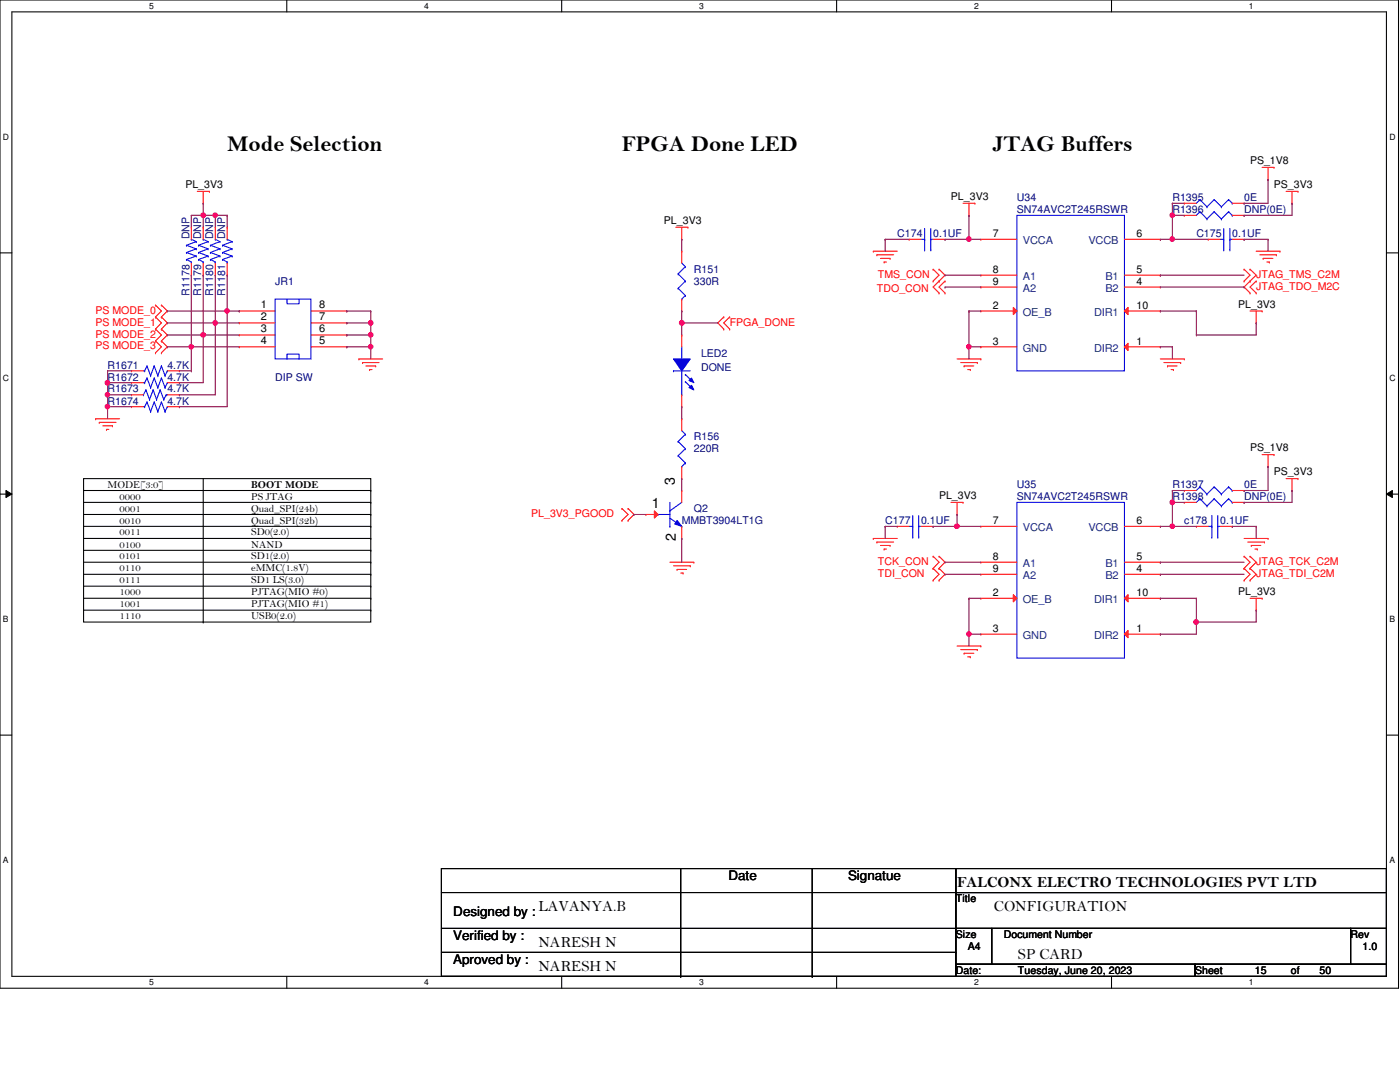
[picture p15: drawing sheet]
<svg xmlns="http://www.w3.org/2000/svg" width="279mm" height="216mm" viewBox="0 0 279 216" stroke-linecap="round" stroke-linejoin="round" font-family="sans-serif">
<defs><g id="words">
<g font-size="4.5">
<text x="45.3" y="30.1">Mode Selection</text>
<text x="124.1" y="30.1">FPGA Done LED</text>
<text x="198.2" y="30.1">JTAG Buffers</text>
</g>
<g font-size="3.1">
<text x="191" y="177">FALCONX ELECTRO TECHNOLOGIES PVT LTD</text>
<text x="107.4" y="181.7">LAVANYA.B</text>
<text x="198.4" y="181.7">CONFIGURATION</text>
<text x="107.4" y="188.9">NARESH N</text>
<text x="203.2" y="191.3">SP CARD</text>
<text x="107.4" y="193.7">NARESH N</text>
</g>
<g font-size="2.8">
<text x="130.1" y="101.4">1</text>
<text x="134.7" y="96.7" transform="rotate(-90 134.7 96.7)">3</text>
<text x="134.9" y="107.9" transform="rotate(-90 134.9 107.9)">2</text>
</g>
<g font-size="2.6">
<text x="145.4" y="175.7">Date</text>
<text x="169.2" y="175.7">Signatue</text>
<text x="90.5" y="182.8">Designed by :</text>
<text x="90.5" y="187.6">Verified by :</text>
<text x="90.5" y="192.4">Aproved by :</text>
</g>
<g font-size="2.2" fill="#004080">
<text x="204.1" y="48.8">VCCA</text>
<text x="217.2" y="48.8">VCCB</text>
<text x="204.1" y="55.9">A1</text>
<text x="204.1" y="58.3">A2</text>
<text x="220.6" y="58.3">B2</text>
<text x="220.6" y="55.9">B1</text>
<text x="204.1" y="63.1">OE_B</text>
<text x="218.4" y="63.1">DIR1</text>
<text x="204.1" y="70.2">GND</text>
<text x="218.4" y="70.2">DIR2</text>
<text x="204.1" y="106">VCCA</text>
<text x="217.2" y="106">VCCB</text>
<text x="204.1" y="113.2">A1</text>
<text x="220.6" y="113.2">B1</text>
<text x="204.1" y="115.6">A2</text>
<text x="220.6" y="115.6">B2</text>
<text x="204.1" y="120.4">OE_B</text>
<text x="218.4" y="120.4">DIR1</text>
<text x="204.1" y="127.6">GND</text>
<text x="218.4" y="127.6">DIR2</text>
</g>
<g font-size="2.2">
<text x="52.1" y="61.6">1</text>
<text x="52.1" y="63.9">2</text>
<text x="63.7" y="63.9">7</text>
<text x="63.7" y="61.6">8</text>
<text x="52.1" y="66.3">3</text>
<text x="52.1" y="68.7">4</text>
<text x="63.7" y="68.7">5</text>
<text x="63.7" y="66.3">6</text>
</g>
<g font-size="2.1">
<text x="249.5" y="32.7">PS_1V8</text>
<text x="37" y="37.5">PL_3V3</text>
<text x="189.8" y="39.9">PL_3V3</text>
<text x="254.3" y="37.5">PS_3V3</text>
<text x="132.5" y="44.7">PL_3V3</text>
<text x="198.2" y="47.3">7</text>
<text x="226.8" y="47.3">6</text>
<text x="198.2" y="54.4">8</text>
<text x="198.2" y="56.9">9</text>
<text x="226.8" y="56.9">4</text>
<text x="226.8" y="54.4">5</text>
<text x="198.2" y="61.6">2</text>
<text x="226.8" y="61.6">10</text>
<text x="247.1" y="61.4">PL_3V3</text>
<text x="198.2" y="68.8">3</text>
<text x="226.8" y="68.8">1</text>
<text x="249.5" y="90">PS_1V8</text>
<text x="254.3" y="94.8">PS_3V3</text>
<text x="21.5" y="97.3">MODE[3:0]</text>
<text x="23.9" y="99.7">0000</text>
<text x="50.1" y="99.7">PS JTAG</text>
<text x="50.1" y="97.4">BOOT MODE</text>
<text x="187.4" y="99.6">PL_3V3</text>
<text x="23.9" y="102.1">0001</text>
<text x="23.9" y="106.8">0011</text>
<text x="23.9" y="104.5">0010</text>
<text x="50.1" y="104.5">Quad_SPI(32b)</text>
<text x="50.1" y="106.8">SD0(2.0)</text>
<text x="50.1" y="102.1">Quad_SPI(24b)</text>
<text x="198.2" y="104.6">7</text>
<text x="226.8" y="104.6">6</text>
<text x="23.9" y="109.3">0100</text>
<text x="23.9" y="111.6">0101</text>
<text x="50.1" y="111.6">SD1(2.0)</text>
<text x="50.1" y="109.3">NAND</text>
<text x="198.2" y="111.8">8</text>
<text x="226.8" y="111.8">5</text>
<text x="23.9" y="118.8">1000</text>
<text x="23.9" y="116.4">0111</text>
<text x="23.9" y="114">0110</text>
<text x="50.1" y="118.8">PJTAG(MIO #0)</text>
<text x="50.1" y="116.4">SD1 LS(3.0)</text>
<text x="50.1" y="114">eMMC(1.8V)</text>
<text x="198.2" y="118.9">2</text>
<text x="198.2" y="114.1">9</text>
<text x="226.8" y="114.1">4</text>
<text x="226.8" y="118.9">10</text>
<text x="247.1" y="118.7">PL_3V3</text>
<text x="23.9" y="121.2">1001</text>
<text x="23.9" y="123.6">1110</text>
<text x="50.1" y="123.6">USB0(2.0)</text>
<text x="50.1" y="121.2">PJTAG(MIO #1)</text>
<text x="198.2" y="126.1">3</text>
<text x="226.8" y="126.1">1</text>
<text x="190.8" y="180">Title</text>
<text x="190.8" y="187.2">Size</text>
<text x="193.1" y="189.6">A4</text>
<text x="200.3" y="187.2">Document Number</text>
<text x="269.5" y="187.2">Rev</text>
<text x="271.9" y="189.6">1.0</text>
<text x="190.8" y="194.4">Date:</text>
<text x="203.2" y="194.4">Tuesday, June 20, 2023</text>
<text x="238.5" y="194.4">Sheet</text>
<text x="250.4" y="194.4">15</text>
<text x="257.6" y="194.4">of</text>
<text x="263.4" y="194.4">50</text>
</g>
<g font-size="2.1" fill="#000080">
<text x="202.9" y="40.1">U34</text>
<text x="234" y="40.1">R1395</text>
<text x="248.3" y="40.1">0E</text>
<text x="37.8" y="47.8" transform="rotate(-90 37.8 47.8)">DNP</text>
<text x="40.2" y="47.8" transform="rotate(-90 40.2 47.8)">DNP</text>
<text x="42.5" y="47.8" transform="rotate(-90 42.5 47.8)">DNP</text>
<text x="45" y="47.8" transform="rotate(-90 45 47.8)">DNP</text>
<text x="179.1" y="47.3">C174</text>
<text x="186.2" y="47.3">0.1UF</text>
<text x="202.9" y="42.5">SN74AVC2T245RSWR</text>
<text x="234" y="42.5">R1396</text>
<text x="238.8" y="47.3">C175</text>
<text x="245.9" y="47.3">0.1UF</text>
<text x="248.3" y="42.5">DNP(0E)</text>
<text x="37.8" y="59" transform="rotate(-90 37.8 59)">R1178</text>
<text x="40.2" y="59" transform="rotate(-90 40.2 59)">R1179</text>
<text x="42.5" y="59" transform="rotate(-90 42.5 59)">R1180</text>
<text x="45" y="59" transform="rotate(-90 45 59)">R1181</text>
<text x="54.9" y="56.9">JR1</text>
<text x="138.5" y="54.4">R151</text>
<text x="138.5" y="56.9">330R</text>
<text x="139.9" y="71.2">LED2</text>
<text x="21.5" y="73.6">R1671</text>
<text x="21.5" y="75.9">R1672</text>
<text x="33.4" y="73.6">4.7K</text>
<text x="33.4" y="75.9">4.7K</text>
<text x="54.9" y="75.9">DIP SW</text>
<text x="139.9" y="74">DONE</text>
<text x="21.5" y="80.7">R1674</text>
<text x="21.5" y="78.3">R1673</text>
<text x="33.4" y="80.7">4.7K</text>
<text x="33.4" y="78.3">4.7K</text>
<text x="138.5" y="87.9">R156</text>
<text x="138.5" y="90.3">220R</text>
<text x="202.9" y="97.5">U35</text>
<text x="202.9" y="99.8">SN74AVC2T245RSWR</text>
<text x="234" y="97.5">R1397</text>
<text x="234" y="99.8">R1398</text>
<text x="248.3" y="97.5">0E</text>
<text x="248.3" y="99.8">DNP(0E)</text>
<text x="136.1" y="104.6">MMBT3904LT1G</text>
<text x="138.5" y="102.2">Q2</text>
<text x="176.7" y="104.6">C177</text>
<text x="183.8" y="104.6">0.1UF</text>
<text x="236.3" y="104.6">c178</text>
<text x="243.5" y="104.6">0.1UF</text>
</g>
<g font-size="2.1" fill="#f00">
<text x="175" y="58.3">TDO_CON</text>
<text x="175.2" y="55.4">TMS_CON</text>
<text x="250.7" y="55.4">JTAG_TMS_C2M</text>
<text x="250.7" y="57.8">JTAG_TDO_M2C</text>
<text x="19.1" y="62.6">PS MODE_0</text>
<text x="19.1" y="65">PS MODE_1</text>
<text x="145.6" y="65">FPGA_DONE</text>
<text x="19.1" y="67.4">PS MODE_2</text>
<text x="19.1" y="69.7">PS MODE_3</text>
<text x="106" y="103.2">PL_3V3_PGOOD</text>
<text x="175.2" y="112.7">TCK_CON</text>
<text x="250.7" y="112.7">JTAG_TCK_C2M</text>
<text x="175.2" y="115.1">TDI_CON</text>
<text x="250.7" y="115.1">JTAG_TDI_C2M</text>
</g>
<g font-size="1.7">
<text x="29.8" y="1.8">5</text>
<text x="84.7" y="1.8">4</text>
<text x="139.5" y="1.8">3</text>
<text x="194.4" y="1.8">2</text>
<text x="249.3" y="1.8">1</text>
<text x=".6" y="27.9">D</text>
<text x="277.3" y="27.9">D</text>
<text x=".6" y="76">C</text>
<text x="277.3" y="76">C</text>
<text x=".6" y="124.2">B</text>
<text x="277.3" y="124.2">B</text>
<text x=".6" y="172.3">A</text>
<text x="277.3" y="172.3">A</text>
<text x="29.8" y="196.6">5</text>
<text x="84.7" y="196.6">4</text>
<text x="139.5" y="196.6">3</text>
<text x="194.4" y="196.6">2</text>
<text x="249.3" y="196.6">1</text>
</g>
</g></defs>
<path d="M0 0h279.1v197.2h-279.1zM2.4 2.4h274.3v192.4h-274.3z" fill="none" stroke="#000" stroke-width=".21"/>
<g fill="#fff">
<path d="M29.8 .3h.9v1.9h-.9z"/>
<path d="M29.8 195.1h.9v1.9h-.9z"/>
</g>
<path d="M57.2 0v2.4M57.2 194.8v2.4" fill="none" stroke="#000" stroke-width=".21"/>
<g fill="#fff">
<path d="M84.7 .3h.9v1.9h-.9z"/>
<path d="M84.7 195.1h.9v1.9h-.9z"/>
</g>
<path d="M112.1 0v2.4M112.1 194.8v2.4" fill="none" stroke="#000" stroke-width=".21"/>
<g fill="#fff">
<path d="M139.5 .3h1v1.9h-1z"/>
<path d="M139.5 195.1h1v1.9h-1z"/>
</g>
<path d="M167 0v2.4M167 194.8v2.4" fill="none" stroke="#000" stroke-width=".21"/>
<g fill="#fff">
<path d="M194.4 .3h.9v1.9h-.9z"/>
<path d="M194.4 195.1h.9v1.9h-.9z"/>
</g>
<path d="M221.8 0v2.4M221.8 194.8v2.4" fill="none" stroke="#000" stroke-width=".21"/>
<g fill="#fff">
<path d="M249.3 .3h.9v1.9h-.9z"/>
<path d="M249.3 195.1h.9v1.9h-.9z"/>
<path d="M.6 26.4h1.2v1.9h-1.2z"/>
<path d="M277.3 26.4h1.2v1.9h-1.2z"/>
<path d="M.6 74.5h1.2v1.9h-1.2z"/>
<path d="M277.3 74.5h1.2v1.9h-1.2z"/>
</g>
<path d="M0 50.5h2.4M276.7 50.5h2.4" fill="none" stroke="#000" stroke-width=".21"/>
<g fill="#fff">
<path d="M.6 122.6h1.1v1.9h-1.1z"/>
<path d="M277.3 122.6h1.1v1.9h-1.1z"/>
</g>
<path d="M0 98.6h2.4M276.7 98.6h2.4" fill="none" stroke="#000" stroke-width=".21"/>
<path d="M1.2 97.9l1.2 .7-1.2 .7zM276.7 98.6l1.2-.7v1.4z" fill="#000"/>
<path d="M1.2 97.9l1.2 .7-1.2 .7zM276.7 98.6l1.2-.7v1.4z" fill="none" stroke="#000" stroke-width=".2"/>
<g fill="#fff">
<path d="M.6 170.7h1.1v1.9h-1.1z"/>
<path d="M277.3 170.7h1.1v1.9h-1.1z"/>
</g>
<g fill="none" stroke="#000" stroke-width=".21">
<path d="M16.7 95.5h57.3v28.6h-57.3zM16.7 97.9h57.3M40.6 95.5v28.6M74 97.9h.1M16.7 100.2h57.3M16.7 102.7h57.3M16.7 105h57.3M16.7 107.4h57.3M16.7 109.8h57.3M16.7 112.2h57.3M16.7 114.6h57.3M16.7 117h57.3"/>
<path d="M16.7 119.4h57.3M74 100.2h.1M74 102.7h.1M74 105h.1M74 107.4h.1M74 109.8h.1M74 112.2h.1M74 114.6h.1M74 117h.1M74 119.4h.1M16.7 121.8h57.3M40.6 124.1h.1"/>
<path d="M74 121.8h.1M0 146.7h2.4M276.7 146.7h2.4M88.1 173.3h102.7v21.5h-102.7zM88.1 178.1h102.7M135.8 173.3v21.5M162.1 173.3v21.5M190.8 173.3h85.9v4.8h-85.9zM190.8 178.1h85.9v7.2h-85.9zM190.8 178.1h.1M88.1 185.3h102.7M88.1 190h102.7"/>
<path d="M135.8 194.8h.1M162.1 194.8h.1M190.8 185.3h7.1v7.1h-7.1zM190.8 192.4h47.7v2.4h-47.7zM190.8 185.3h.1M190.8 190h.1M197.9 185.3h71.6v7.1h-71.6zM238.5 192.4h38.2v2.4h-38.2zM269.5 185.3h7.2v7.1h-7.2z"/>
</g>
<g fill="none" stroke="#f00" stroke-width=".21">
<path d="M39.4 38.2h2.4M40.6 38.2v2.4M41.8 38.2h.1M251.9 33.4h2.4M253.1 35.8h.1M253.1 33.4v2.4M254.3 33.4h.1M256.7 38.2h2.3M257.9 38.2v2.4M259 38.2h.1M40.6 40.6h.1M134.9 45.3h2.4"/>
<path d="M136.1 47.8h.1M136.1 45.3v2.5M137.3 45.3h.1M174.3 50.1h.1M174.3 50.1h4.8M175 50.8h.1M175 50.8h3.4M175.7 51.6h1.9M176.4 52.3h.1M176.4 52.3h.5M177.6 51.6h.1M186.2 53.7h.1"/>
<path d="M186.2 56.1h.1M186.2 53.7l1.2 1.2-1.2 1.2M187.4 56.1h.1M187.4 53.7h.1M187.4 58.5h.1M187.4 53.7l1.2 1.2-2.4 2.4 1.2 1.2M188.6 56.1h.1M188.6 58.5h.1M188.6 56.1l-1.2 1.2 1.2 1.2M192.2 40.6h2.4M193.4 43h.1M193.4 40.6v2.4"/>
<path d="M194.6 40.6h.1M248.3 56.1h.1M248.3 53.7h.1M248.3 53.7l1.2 1.2-1.2 1.2M249.5 56.1h.1M249.5 53.7h.1M249.5 58.5h.1M249.5 53.7l1.2 1.2-1.2 1.2M249.5 56.1l-1.2 1.2 1.2 1.2M250.7 58.5h.1M250.7 56.1h.1M250.7 50.1h4.7"/>
<path d="M250.7 56.1l-1.2 1.2 1.2 1.2M251.4 50.8h3.3M252.1 51.6h.1M252.1 51.6h1.9M252.8 52.3h.5M253.3 52.3h.1M254.7 50.8h.1M255.4 50.1h.1M257.9 40.6h.1M31 60.9h.1M31 63.2h.1M31 65.7h.1"/>
<path d="M31 68h.1M31 70.4h.1M31 60.9l1.2 1.2-1.2 1.1M31 63.2l1.2 1.2-1.2 1.3M31 65.7l1.2 1.1-1.2 1.2M31 68l1.2 1.2-1.2 1.2M32.2 63.2h.1M32.2 60.9h.1M32.2 65.7h.1M32.2 68h.1M32.2 70.4h.1M32.2 60.9l1.2 1.2-1.2 1.1"/>
<path d="M32.2 63.2l1.2 1.2-1.2 1.3M32.2 65.7l1.2 1.1-1.2 1.2M32.2 68l1.2 1.2-1.2 1.2M71.6 71.6h.1M71.6 71.6h4.8M72.3 72.3h.1M72.3 72.3h3.3M73 73h2M73.7 73.7h.1M73.7 73.7h.6M75 73h.1M144.4 63.2h.1"/>
<path d="M144.4 65.7h.1M144.4 63.2l-1.1 1.2 1.1 1.3M145.6 65.7h.1M145.6 63.2h.1M145.6 63.2l-1.2 1.2 1.2 1.3M191 71.6h4.7M191.7 72.3h3.3M192.4 73h.1M192.4 73h2M193.1 73.7h.5M193.6 73.7h.1M195 72.3h.1"/>
<path d="M195.7 71.6h.1M231.6 71.6h4.7M232.3 72.3h3.3M233 73h.1M233 73h1.9M233.7 73.7h.5M234.2 73.7h.1M235.6 72.3h.1M236.3 71.6h.1M249.5 62.1h2.4M250.7 64.4h.1M250.7 62.1v2.3"/>
<path d="M251.9 62.1h.1M19.1 83.6h.1M19.1 83.6h4.8M19.8 84.3h.1M19.8 84.3h3.4M20.5 85h1.9M21.3 85.7h.1M21.3 85.7h.4M22.4 85h.1M251.9 90.7h2.4M253.1 93.1h.1M253.1 90.7v2.4"/>
<path d="M254.3 90.7h.1M256.7 95.5h2.3M257.9 97.9h.1M257.9 95.5v2.4M259 95.5h.1M124.1 101.5h.1M124.1 103.8h.1M124.1 101.5l1.2 1.2-1.2 1.1M125.3 103.8h.1M125.3 101.5h.1M125.3 101.5l1.2 1.2-1.2 1.1M133.7 112.2h4.8"/>
<path d="M134.4 112.9h3.4M135.1 113.6h.1M135.1 113.6h1.9M135.8 114.3h.5M136.3 114.3h.1M137.8 112.9h.1M138.5 112.2h.1M174.3 107.4h.1M174.3 107.4h4.8M175 108.2h.1M175 108.2h3.4M175.7 108.8h1.9"/>
<path d="M176.4 109.6h.1M176.4 109.6h.5M177.6 108.8h.1M186.2 111h.1M186.2 113.4h.1M186.2 115.8h.1M186.2 111l1.2 1.2-1.2 1.2M186.2 113.4l1.2 1.2-1.2 1.2M187.4 113.4h.1M187.4 111h.1M187.4 115.8h.1M187.4 111l1.2 1.2-1.2 1.2"/>
<path d="M187.4 113.4l1.2 1.2-1.2 1.2M189.8 100.2h2.4M191 102.7h.1M191 100.2v2.5M192.2 100.2h.1M248.3 113.4h.1M248.3 111h.1M248.3 115.8h.1M248.3 107.4h4.8M248.3 111l1.2 1.2-1.2 1.2M248.3 113.4l1.2 1.2-1.2 1.2M249 108.2h3.3"/>
<path d="M249.5 113.4h.1M249.5 111h.1M249.5 115.8h.1M249.5 119.4h2.4M249.5 111l1.2 1.2-1.2 1.2M249.5 113.4l1.2 1.2-1.2 1.2M249.7 108.8h.1M249.7 108.8h1.9M250.4 109.6h.5M250.7 119.4v2.4M250.9 109.6h.1M251.9 119.4h.1"/>
<path d="M252.3 108.2h.1M253.1 107.4h.1M191 128.9h4.7M191.7 129.6h3.3M192.4 130.3h.1M192.4 130.3h2M193.1 131.1h.5M193.6 131.1h.1M195 129.6h.1M195.7 128.9h.1M250.7 121.8h.1"/>
</g>
<path d="M134.4 74h.1M134.4 74h3.4M136.1 71.6h.1M136.1 78.8h.1M136.1 69.2v2.4M136.1 74v4.8" fill="none" stroke="#00f" stroke-width=".21"/>
<path d="M134.4 71.6h3.4l-1.7 2.4z" fill-rule="evenodd" fill="#00f"/>
<path d="M134.4 71.6h3.4l-1.7 2.4z" fill="none" stroke="#00f" stroke-width=".21"/>
<path d="M137.5 77.3l.5-.4 .5 .9z" fill-rule="evenodd" fill="#00f"/>
<path d="M137.5 77.3l.5-.4 .5 .9z" fill="none" stroke="#00f" stroke-width=".21"/>
<path d="M137.5 75.9l.5-.5 .5 1z" fill-rule="evenodd" fill="#00f"/>
<g fill="none" stroke="#00f" stroke-width=".21">
<path d="M54.9 59.7h7.2v11.9h-7.2zM57.3 59.7v.9h2.4v-.9M183.8 47.8h.7M184.5 49.9h.1M184.5 47.8h.1M184.5 45.6v4.3M185.8 47.8h.1M185.8 49.9h.1M185.8 47.8h.4M185.8 45.6v4.3M243.5 47.8h.7M244.2 49.9h.1"/>
<path d="M244.2 47.8h.1M244.2 45.6v4.3M245.4 47.8h.1M245.4 49.9h.1M245.4 47.8h.5M245.4 45.6v4.3M57.3 71.6v-.9h2.4v.9M136.8 74.7h.1M136.8 76.2h.1M136.8 74.7l1.4 1.5M136.8 76.2l1.4 1.4M137.5 75.9l.5-.5 .5 1z"/>
<path d="M28.6 81.2h.3M28.9 81.2h.1M29.3 80.2h.1M29.3 80.2l-.4 1M29.3 80.2l.8 1.9M30.1 82.1h.1M30.8 80.2h.1M30.8 80.2l-.7 1.9M30.8 80.2l.7 1.9M31.5 82.1h.1M32.2 80.2h.1M32.2 80.2l-.7 1.9"/>
<path d="M32.2 80.2l.7 1.9M32.9 82.1h.1M33.4 81.2h.1M33.4 81.2l-.5 .9M135.3 88.1h.1M135.3 90.9h.1M135.3 88.1l1.5 1.4M135.3 90.9l1.5 1.5M136.1 93.1h.1M136.1 85.9l.7 .8M136.8 86.7h.1M136.8 89.5h.1"/>
<path d="M136.8 92.4h.1M136.8 86.7l-1.5 1.4M136.8 89.5l-1.5 1.4M136.8 92.4l-.7 .7M239.5 97.2h.1M239.5 97.2l-.7 .7M239.5 97.2l1.4 1.4M240.9 98.6h.1M242.3 97.2h.1M242.3 97.2l-1.4 1.4M242.3 97.2l1.5 1.4M243.8 98.6h.1"/>
<path d="M245.2 97.2h.1M245.2 97.2l-1.4 1.4M245.2 97.2l.7 .7M245.9 97.9h.1"/>
</g>
<g fill="none" stroke="#f00" stroke-width=".21">
<path d="M181.4 47.8h.1M181.4 47.8h2.4M186.2 47.8h2.4M188.6 47.8h.1M241.1 47.8h.1M241.1 47.8h2.4M245.9 47.8h2.4M248.3 47.8h.1M47.8 62.1h.1M47.8 64.4h.1M47.8 66.8h.1M47.8 69.2h.1"/>
<path d="M47.8 62.1h7.1M47.8 64.4h7.1M47.8 66.8h7.1M47.8 69.2h7.1M62.1 62.1h7.1M62.1 64.4h7.1M62.1 66.8h7.1M62.1 69.2h7.1M69.2 69.2h.1M69.2 66.8h.1M69.2 64.4h.1M69.2 62.1h.1"/>
<path d="M136.1 66.8h.1M136.1 66.8v2.4M136.1 78.8v2.4M26.2 81.2h.1M26.2 81.2h2.4M33.4 81.2h2.4M35.8 81.2h.1M136.1 81.2h.1M136.1 83.6h.1M136.1 95.5h.1M136.1 83.6v2.3M136.1 93.1v2.4"/>
<path d="M236.3 97.9h.1M236.3 97.9h2.5M245.9 97.9h2.4M248.3 97.9h.1"/>
</g>
<path d="M135.1 103.8l1 1.2-1.4-.4z" fill="#00f"/>
<path d="M131.3 102.7h.1M131.3 102.7h2.4M133.7 101.9h.1M133.7 105h.1M133.7 103.4l2.4 1.6M133.7 100.2v4.8M135.1 103.8l1 1.2-1.4-.4zM136.1 105h.1M136.1 100.2l-2.4 1.7" fill="none" stroke="#00f" stroke-width=".21"/>
<path d="M136.1 97.9h.1M136.1 97.9v2.3M136.1 107.4h.1M136.1 105v2.4" fill="none" stroke="#f00" stroke-width=".21"/>
<path d="M130.6 101.9l.7 .8-.7 .7z" fill="#f00"/>
<g fill="none" stroke="#f00" stroke-width=".21">
<path d="M38.2 45.3h.1M38.2 54.9h.1M38.2 45.3v2.5M38.2 52.5v2.4M236.3 40.6h.1M236.3 40.6h2.5M245.9 40.6h2.4M248.3 40.6h.1M128.9 102.7h.1M128.9 102.7h2.4M130.6 101.9l.7 .8-.7 .7zM236.3 100.2h.1"/>
<path d="M236.3 100.2h2.5M245.9 100.2h2.4M248.3 100.2h.1"/>
</g>
<g fill="none" stroke="#00f" stroke-width=".21">
<path d="M239.5 39.8h.1M239.5 39.8l-.7 .8M239.5 39.8l1.4 1.5M242.3 39.8h.1M242.3 39.8l-1.4 1.5M242.3 39.8l1.5 1.5M245.2 39.8h.1M245.2 39.8l-1.4 1.5M245.2 39.8l.7 .8M37.2 51.8h.1M37.2 50.4h.1M37.2 48.9h.1"/>
<path d="M37.2 51.8l1 .5M37.2 50.4l2 .7M37.2 48.9l2 .8M38.2 47.8h.1M38.2 52.3h.1M38.2 47.8l1 .4M38.2 52.3v.2M39.2 51.1h.1M39.2 49.7h.1M39.2 48.2h.1M39.2 51.1l-2 .7M39.2 49.7l-2 .7"/>
<path d="M39.2 48.2l-2 .7M240.9 41.3h.1M243.8 41.3h.1M245.9 40.6h.1M239.5 99.5h.1M239.5 99.5l-.7 .7M239.5 99.5l1.4 1.5M242.3 99.5h.1M242.3 99.5l-1.4 1.5M242.3 99.5l1.5 1.5M245.2 99.5h.1M245.2 99.5l-1.4 1.5"/>
<path d="M245.2 99.5l.7 .7M202.9 100.2h21.5v31.1h-21.5zM240.9 101h.1M243.8 101h.1M245.9 100.2h.1"/>
</g>
<path d="M224.4 126.5l.7-.7v1.5z" fill="#f00"/>
<path d="M224.4 126.5l.7-.7v1.5zM224.4 126.5h7.2M231.6 126.5h.1" fill="none" stroke="#f00" stroke-width=".21"/>
<path d="M202.2 118.7l.7 .7-.7 .7z" fill="#f00"/>
<g fill="none" stroke="#f00" stroke-width=".21">
<path d="M195.7 119.4h.1M195.7 105h.1M195.7 112.2h.1M195.7 114.6h.1M195.7 119.4h7.2M195.7 114.6h7.2M195.7 112.2h7.2M195.7 105h7.2M202.2 118.7l.7 .7-.7 .7zM224.4 114.6h7.2M224.4 112.2h7.2M224.4 105h7.2"/>
<path d="M231.6 114.6h.1M231.6 112.2h.1M231.6 105h.1M195.7 126.5h.1M195.7 126.5h7.2"/>
</g>
<path d="M224.4 119.4l.7-.7v1.4z" fill="#f00"/>
<g fill="none" stroke="#f00" stroke-width=".21">
<path d="M40.6 45.3h.1M40.6 54.9h.1M40.6 45.3v2.5M40.6 52.5v2.4M43 45.3h.1M43 54.9h.1M43 45.3v2.5M43 52.5v2.4M45.3 45.3h.1M45.3 54.9h.1M45.3 45.3v2.5M45.3 52.5v2.4"/>
<path d="M136.1 50.1h.1M136.1 50.1v2.4M136.1 59.7v2.4M236.3 43h.1M236.3 43h2.5M245.9 43h2.4M248.3 43h.1M26.2 74h.1M26.2 76.4h.1M26.2 78.8h.1M26.2 74h2.4M26.2 76.4h2.4"/>
<path d="M26.2 78.8h2.4M33.4 74h2.4M33.4 76.4h2.4M33.4 78.8h2.4M35.8 74h.1M35.8 76.4h.1M35.8 78.8h.1M136.1 62.1h.1M179.1 105h.1M179.1 105h2.3M183.8 105h2.4M186.2 105h.1"/>
<path d="M224.4 119.4l.7-.7v1.4zM224.4 119.4h7.2M231.6 119.4h.1M238.8 105h.1M238.8 105h2.3M243.5 105h2.4M245.9 105h.1"/>
</g>
<g fill="none" stroke="#00f" stroke-width=".21">
<path d="M39.6 51.8h.1M39.6 50.4h.1M39.6 48.9h.1M39.6 51.8l1 .5M39.6 50.4l1.9 .7M39.6 48.9l1.9 .8M40.6 47.8h.1M40.6 52.3h.1M40.6 47.8l.9 .4M40.6 52.3v.2M41.5 51.1h.1M41.5 49.7h.1"/>
<path d="M41.5 48.2h.1M41.5 51.1l-1.9 .7M41.5 49.7l-1.9 .7M41.5 48.2l-1.9 .7M42 51.8h.1M42 50.4h.1M42 48.9h.1M42 51.8l1 .5M42 50.4l1.9 .7M42 48.9l1.9 .8M43 47.8h.1M43 52.3h.1"/>
<path d="M43 47.8l.9 .4M43 52.3v.2M43.9 51.1h.1M43.9 49.7h.1M43.9 48.2h.1M43.9 51.1l-1.9 .7M43.9 49.7l-1.9 .7M43.9 48.2l-1.9 .7M44.4 51.8h.1M44.4 50.4h.1M44.4 48.9h.1M44.4 51.8l.9 .5"/>
<path d="M44.4 50.4l1.9 .7M44.4 48.9l1.9 .8M45.3 47.8h.1M45.3 52.3h.1M45.3 47.8l1 .4M45.3 52.3v.2M46.3 51.1h.1M46.3 49.7h.1M46.3 48.2h.1M46.3 51.1l-1.9 .7M46.3 49.7l-1.9 .7M46.3 48.2l-1.9 .7"/>
<path d="M135.3 54.7h.1M135.3 57.5h.1M135.3 54.7l1.5 1.4M135.3 57.5l1.5 1.5M136.1 59.7h.1M136.1 52.5l.7 .7M136.8 53.2h.1M136.8 56.1h.1M136.8 59h.1M136.8 53.2l-1.5 1.5M136.8 56.1l-1.5 1.4M136.8 59l-.7 .7"/>
<path d="M202.9 43h21.5v31h-21.5zM239.5 42.2h.1M239.5 42.2l-.7 .8M239.5 42.2l1.4 1.5M240.9 43.7h.1M242.3 42.2h.1M242.3 42.2l-1.4 1.5M242.3 42.2l1.5 1.5M243.8 43.7h.1M245.2 42.2h.1M245.2 42.2l-1.4 1.5M245.2 42.2l.7 .8"/>
<path d="M245.9 43h.1M28.6 78.8h.1M28.6 74h.3M28.6 76.4h.3M28.9 74h.1M28.9 76.4h.1M29.1 77.8h.1M29.1 77.8l.7 1.9M29.1 77.8l-.5 1M29.3 73h.1M29.3 75.4h.1M29.3 73l-.4 1"/>
<path d="M29.3 73l.8 2M29.3 75.4l-.4 1M29.3 75.4l.8 1.9M29.8 79.7h.1M30.1 75h.1M30.1 77.3h.1M30.6 77.8h.1M30.6 77.8l.6 1.9M30.6 77.8l-.8 1.9M30.8 73h.1M30.8 75.4h.1M30.8 73l-.7 2"/>
<path d="M30.8 73l.7 2M30.8 75.4l-.7 1.9M30.8 75.4l.7 1.9M31.2 79.7h.1M31.5 75h.1M31.5 77.3h.1M32 77.8h.1M32 77.8l.7 1.9M32 77.8l-.8 1.9M32.2 73h.1M32.2 75.4h.1M32.2 73l-.7 2"/>
<path d="M32.2 73l.7 2M32.2 75.4l-.7 1.9M32.2 75.4l.7 1.9M32.7 79.7h.1M32.9 75h.1M32.9 77.3h.1M33.2 78.8h.1M33.2 78.8l-.5 .9M33.2 78.8h.2M33.4 74h.1M33.4 76.4h.1M33.4 74l-.5 1"/>
<path d="M33.4 76.4l-.5 .9M181.4 105h.8M182.2 107.2h.1M182.2 105h.1M182.2 102.9v4.3M183.3 105h.1M183.3 107.2h.1M183.3 105h.5M183.3 102.9v4.3M241.1 105h.8M241.9 107.2h.1M241.9 105h.1"/>
<path d="M241.9 102.9v4.3M243 105h.1M243 107.2h.1M243 105h.5M243 102.9v4.3"/>
</g>
<path d="M224.4 69.2l.7-.7v1.4z" fill="#f00"/>
<path d="M224.4 69.2l.7-.7v1.4zM224.4 69.2h7.2M231.6 69.2h.1" fill="none" stroke="#f00" stroke-width=".21"/>
<path d="M202.2 61.3l.7 .8-.7 .7z" fill="#f00"/>
<g fill="none" stroke="#f00" stroke-width=".21">
<path d="M195.7 47.8h.1M195.7 54.9h.1M195.7 57.3h.1M195.7 57.3h7.2M195.7 54.9h7.2M195.7 47.8h7.2M224.4 57.3h7.2M224.4 54.9h7.2M224.4 47.8h7.2M231.6 57.3h.1M231.6 54.9h.1M231.6 47.8h.1"/>
<path d="M195.7 62.1h.1M195.7 69.2h.1M195.7 62.1h7.2M195.7 69.2h7.2M202.2 61.3l.7 .8-.7 .7z"/>
</g>
<path d="M224.4 62.1l.7-.8v1.5z" fill="#f00"/>
<path d="M224.4 62.1l.7-.8v1.5zM224.4 62.1h7.2M231.6 62.1h.1" fill="none" stroke="#f00" stroke-width=".21"/>
<path d="M38.2 43h.1M38.2 43v2.3M38.2 43h4.8M40.6 40.6h.1M40.6 43h.1M40.6 40.6v2.4M43 43h.1" fill="none" stroke="#800040" stroke-width=".21"/>
<circle cx="40.6" cy="42.9" r=".46" fill="#f0f"/>
<circle cx="40.6" cy="42.9" r=".46" fill="none" stroke="#f0f" stroke-width=".21"/>
<circle cx="42.9" cy="42.9" r=".45" fill="#f0f"/>
<circle cx="42.9" cy="42.9" r=".45" fill="none" stroke="#f0f" stroke-width=".21"/>
<g fill="none" stroke="#800040" stroke-width=".21">
<path d="M38.2 54.9h.1M38.2 54.9v14.3M40.6 43h.1M40.6 54.9h.1M40.6 43v2.3M40.6 54.9v11.9M43 43h.1M43 54.9h.1M43 43v2.3M43 54.9v9.5M43 43h2.3M45.3 43h.1"/>
<path d="M45.3 54.9h.1M45.3 43v2.3M45.3 54.9v26.3M33.4 62.1h.1M33.4 62.1h14.4M45.3 62.1h.1M47.8 62.1h.1"/>
</g>
<circle cx="45.3" cy="62" r=".45" fill="#f0f"/>
<circle cx="45.3" cy="62" r=".45" fill="none" stroke="#f0f" stroke-width=".21"/>
<path d="M33.4 64.4h.1M33.4 64.4h9.6M69.2 62.1h.1M69.2 62.1h4.8M74 62.1h.1M74 62.1v2.3" fill="none" stroke="#800040" stroke-width=".21"/>
<circle cx="42.9" cy="64.4" r=".46" fill="#f0f"/>
<circle cx="42.9" cy="64.4" r=".46" fill="none" stroke="#f0f" stroke-width=".21"/>
<path d="M43 64.4h.1M43 64.4v14.4M43 64.4h4.8M69.2 64.4h.1M69.2 64.4h4.8" fill="none" stroke="#800040" stroke-width=".21"/>
<circle cx="74" cy="64.4" r=".46" fill="#f0f"/>
<circle cx="74" cy="64.4" r=".46" fill="none" stroke="#f0f" stroke-width=".21"/>
<path d="M33.4 66.8h.1M33.4 66.8h14.4M40.6 66.8h.1M40.6 66.8v9.6M74 64.4h.1M74 64.4v2.4" fill="none" stroke="#800040" stroke-width=".21"/>
<circle cx="40.6" cy="66.8" r=".46" fill="#f0f"/>
<circle cx="40.6" cy="66.8" r=".46" fill="none" stroke="#f0f" stroke-width=".21"/>
<path d="M69.2 66.8h.1M69.2 66.8h4.8" fill="none" stroke="#800040" stroke-width=".21"/>
<circle cx="74" cy="66.8" r=".45" fill="#f0f"/>
<circle cx="74" cy="66.8" r=".45" fill="none" stroke="#f0f" stroke-width=".21"/>
<path d="M33.4 69.2h.1M33.4 69.2h4.8M74 66.8h.1M74 66.8v2.4" fill="none" stroke="#800040" stroke-width=".21"/>
<circle cx="38.2" cy="69.2" r=".45" fill="#f0f"/>
<circle cx="38.2" cy="69.2" r=".45" fill="none" stroke="#f0f" stroke-width=".21"/>
<path d="M38.2 69.2h.1M38.2 69.2h9.6M38.2 69.2v4.8M69.2 69.2h.1M69.2 69.2h4.8" fill="none" stroke="#800040" stroke-width=".21"/>
<circle cx="74" cy="69.2" r=".45" fill="#f0f"/>
<circle cx="74" cy="69.2" r=".45" fill="none" stroke="#f0f" stroke-width=".21"/>
<path d="M21.5 74h.1M21.5 74v2.4M74 69.2h.1M74 69.2v2.4" fill="none" stroke="#800040" stroke-width=".21"/>
<circle cx="21.4" cy="76.4" r=".46" fill="#f0f"/>
<circle cx="21.4" cy="76.4" r=".46" fill="none" stroke="#f0f" stroke-width=".21"/>
<path d="M21.5 74h.1M21.5 76.4h.1M21.5 78.8h.1M21.5 74h4.7M21.5 76.4h4.7M21.5 76.4v2.4M21.5 78.8h4.7M35.8 76.4h.1M35.8 74h2.4M35.8 76.4h4.8M38.2 74h.1" fill="none" stroke="#800040" stroke-width=".21"/>
<circle cx="21.4" cy="78.8" r=".45" fill="#f0f"/>
<circle cx="21.4" cy="78.8" r=".45" fill="none" stroke="#f0f" stroke-width=".21"/>
<path d="M21.5 78.8h.1M21.5 78.8v4.8M35.8 78.8h.1M35.8 78.8h7.2M21.5 81.2h.1M21.5 81.2h4.7" fill="none" stroke="#800040" stroke-width=".21"/>
<circle cx="21.4" cy="81.1" r=".45" fill="#f0f"/>
<circle cx="21.4" cy="81.1" r=".45" fill="none" stroke="#f0f" stroke-width=".21"/>
<path d="M136.1 47.8h.1M136.1 47.8v2.3M136.1 62.1h.1M136.1 64.4h.1M136.1 62.1v4.7M136.1 64.4h7.2M35.8 81.2h.1M35.8 81.2h9.5" fill="none" stroke="#800040" stroke-width=".21"/>
<circle cx="136.1" cy="64.4" r=".47" fill="#f0f"/>
<circle cx="136.1" cy="64.4" r=".47" fill="none" stroke="#f0f" stroke-width=".21"/>
<g fill="none" stroke="#800040" stroke-width=".21">
<path d="M253.1 35.8h.1M253.1 35.8v4.8h-4.8M193.4 43h.1M193.4 43v4.8M234 40.6h.1M234 40.6h2.3M234 40.6v2.4M248.3 40.6h.1M257.9 40.6h.1M257.9 40.6v2.4M136.1 81.2h.1M136.1 95.5h.1"/>
<path d="M136.1 81.2v2.4M136.1 95.5v2.4M126.5 102.7h.1M126.5 102.7h2.4M136.1 107.4h.1M136.1 107.4v4.8"/>
</g>
<circle cx="193.3" cy="47.7" r=".46" fill="#f0f"/>
<circle cx="193.3" cy="47.7" r=".46" fill="none" stroke="#f0f" stroke-width=".21"/>
<path d="M234 43h.1M234 43v4.8M234 43h2.3" fill="none" stroke="#800040" stroke-width=".21"/>
<circle cx="233.9" cy="42.9" r=".45" fill="#f0f"/>
<circle cx="233.9" cy="42.9" r=".45" fill="none" stroke="#f0f" stroke-width=".21"/>
<path d="M176.7 47.8h.1M176.7 47.8h4.7M176.7 47.8v2.3M188.6 47.8h.1M188.6 47.8h7.1M193.4 47.8h.1M231.6 47.8h.1M231.6 47.8h2.4M248.3 43h.1M248.3 43h9.6" fill="none" stroke="#800040" stroke-width=".21"/>
<circle cx="233.9" cy="47.7" r=".46" fill="#f0f"/>
<circle cx="233.9" cy="47.7" r=".46" fill="none" stroke="#f0f" stroke-width=".21"/>
<g fill="none" stroke="#800040" stroke-width=".21">
<path d="M188.6 54.9h.1M188.6 57.3h.1M188.6 54.9h7.1M188.6 57.3h7.1M231.6 54.9h.1M231.6 54.9h16.7M231.6 57.3h16.7M234 47.8h.1M234 47.8h7.1M248.3 47.8h.1M248.3 57.3h.1M248.3 47.8h4.8"/>
<path d="M253.1 47.8h.1M253.1 47.8v2.3M193.4 62.1h.1M193.4 69.2h.1M193.4 62.1h2.3M193.4 62.1v9.5M193.4 69.2h2.3M231.6 62.1h.1M231.6 62.1h7.2M238.8 62.1h.1M238.8 66.8h.1M238.8 62.1v4.7"/>
<path d="M250.7 64.4h.1M250.7 64.4v2.4h-11.9"/>
</g>
<circle cx="193.3" cy="69.2" r=".45" fill="#f0f"/>
<circle cx="193.3" cy="69.2" r=".45" fill="none" stroke="#f0f" stroke-width=".21"/>
<g fill="none" stroke="#800040" stroke-width=".21">
<path d="M231.6 69.2h.1M231.6 69.2h2.4M234 69.2h.1M234 69.2v2.4M234 97.9h.1M234 97.9v7.1M234 97.9h2.3M248.3 97.9h.1M253.1 93.1h.1M253.1 93.1v4.8h-4.8M257.9 97.9h.1M257.9 97.9v2.3"/>
<path d="M234 100.2h.1"/>
</g>
<circle cx="233.9" cy="105" r=".45" fill="#f0f"/>
<circle cx="233.9" cy="105" r=".45" fill="none" stroke="#f0f" stroke-width=".21"/>
<circle cx="233.9" cy="100.2" r=".46" fill="#f0f"/>
<circle cx="233.9" cy="100.2" r=".46" fill="none" stroke="#f0f" stroke-width=".21"/>
<path d="M191 102.7h.1M191 102.7v2.3M234 100.2h.1M234 100.2h2.3M248.3 100.2h.1M248.3 100.2h9.6" fill="none" stroke="#800040" stroke-width=".21"/>
<circle cx="191" cy="105" r=".46" fill="#f0f"/>
<circle cx="191" cy="105" r=".46" fill="none" stroke="#f0f" stroke-width=".21"/>
<g fill="none" stroke="#800040" stroke-width=".21">
<path d="M176.7 105h.1M176.7 105h2.4M176.7 105v2.4M186.2 105h.1M186.2 105h9.5M188.6 112.2h.1M188.6 114.6h.1M188.6 112.2h7.1M188.6 114.6h7.1M191 105h.1M193.4 119.4h.1M193.4 119.4h2.3"/>
<path d="M193.4 119.4v7.1M231.6 105h.1M231.6 112.2h.1M231.6 114.6h.1M231.6 105h7.2M231.6 112.2h16.7M231.6 114.6h16.7M234 105h.1M245.9 105h.1M245.9 105h4.8M250.7 105h.1M250.7 105v2.4"/>
</g>
<circle cx="193.3" cy="126.5" r=".45" fill="#f0f"/>
<circle cx="193.3" cy="126.5" r=".45" fill="none" stroke="#f0f" stroke-width=".21"/>
<path d="M231.6 119.4h.1M231.6 119.4h7.2M238.8 119.4h.1M238.8 119.4v7.1M238.8 124.1h.1M250.7 121.8h.1M250.7 121.8v2.3h-11.9" fill="none" stroke="#800040" stroke-width=".21"/>
<circle cx="238.7" cy="124.1" r=".47" fill="#f0f"/>
<circle cx="238.7" cy="124.1" r=".47" fill="none" stroke="#f0f" stroke-width=".21"/>
<path d="M193.4 126.5h.1M193.4 126.5v2.4M193.4 126.5h2.3M231.6 126.5h.1M231.6 126.5h7.2" fill="none" stroke="#800040" stroke-width=".21"/>
<circle cx="40.6" cy="42.9" r=".46" fill="#f0f"/>
<circle cx="40.6" cy="42.9" r=".46" fill="none" stroke="#f0f" stroke-width=".21"/>
<circle cx="42.9" cy="42.9" r=".45" fill="#f0f"/>
<circle cx="42.9" cy="42.9" r=".45" fill="none" stroke="#f0f" stroke-width=".21"/>
<circle cx="45.3" cy="62" r=".45" fill="#f0f"/>
<circle cx="45.3" cy="62" r=".45" fill="none" stroke="#f0f" stroke-width=".21"/>
<circle cx="42.9" cy="64.4" r=".46" fill="#f0f"/>
<circle cx="42.9" cy="64.4" r=".46" fill="none" stroke="#f0f" stroke-width=".21"/>
<circle cx="74" cy="64.4" r=".46" fill="#f0f"/>
<circle cx="74" cy="64.4" r=".46" fill="none" stroke="#f0f" stroke-width=".21"/>
<circle cx="40.6" cy="66.8" r=".46" fill="#f0f"/>
<circle cx="40.6" cy="66.8" r=".46" fill="none" stroke="#f0f" stroke-width=".21"/>
<circle cx="74" cy="66.8" r=".45" fill="#f0f"/>
<circle cx="74" cy="66.8" r=".45" fill="none" stroke="#f0f" stroke-width=".21"/>
<circle cx="38.2" cy="69.2" r=".45" fill="#f0f"/>
<circle cx="38.2" cy="69.2" r=".45" fill="none" stroke="#f0f" stroke-width=".21"/>
<circle cx="74" cy="69.2" r=".45" fill="#f0f"/>
<circle cx="74" cy="69.2" r=".45" fill="none" stroke="#f0f" stroke-width=".21"/>
<circle cx="21.4" cy="76.4" r=".46" fill="#f0f"/>
<circle cx="21.4" cy="76.4" r=".46" fill="none" stroke="#f0f" stroke-width=".21"/>
<circle cx="21.4" cy="78.8" r=".45" fill="#f0f"/>
<circle cx="21.4" cy="78.8" r=".45" fill="none" stroke="#f0f" stroke-width=".21"/>
<circle cx="21.4" cy="81.1" r=".45" fill="#f0f"/>
<circle cx="21.4" cy="81.1" r=".45" fill="none" stroke="#f0f" stroke-width=".21"/>
<circle cx="136.1" cy="64.4" r=".47" fill="#f0f"/>
<circle cx="136.1" cy="64.4" r=".47" fill="none" stroke="#f0f" stroke-width=".21"/>
<circle cx="193.3" cy="47.7" r=".46" fill="#f0f"/>
<circle cx="193.3" cy="47.7" r=".46" fill="none" stroke="#f0f" stroke-width=".21"/>
<circle cx="233.9" cy="42.9" r=".45" fill="#f0f"/>
<circle cx="233.9" cy="42.9" r=".45" fill="none" stroke="#f0f" stroke-width=".21"/>
<circle cx="233.9" cy="47.7" r=".46" fill="#f0f"/>
<circle cx="233.9" cy="47.7" r=".46" fill="none" stroke="#f0f" stroke-width=".21"/>
<circle cx="193.3" cy="69.2" r=".45" fill="#f0f"/>
<circle cx="193.3" cy="69.2" r=".45" fill="none" stroke="#f0f" stroke-width=".21"/>
<circle cx="233.9" cy="105" r=".45" fill="#f0f"/>
<circle cx="233.9" cy="105" r=".45" fill="none" stroke="#f0f" stroke-width=".21"/>
<circle cx="233.9" cy="100.2" r=".46" fill="#f0f"/>
<circle cx="233.9" cy="100.2" r=".46" fill="none" stroke="#f0f" stroke-width=".21"/>
<circle cx="191" cy="105" r=".46" fill="#f0f"/>
<circle cx="191" cy="105" r=".46" fill="none" stroke="#f0f" stroke-width=".21"/>
<circle cx="193.3" cy="126.5" r=".45" fill="#f0f"/>
<circle cx="193.3" cy="126.5" r=".45" fill="none" stroke="#f0f" stroke-width=".21"/>
<circle cx="238.7" cy="124.1" r=".47" fill="#f0f"/>
<circle cx="238.7" cy="124.1" r=".47" fill="none" stroke="#f0f" stroke-width=".21"/>
<use href="#words"/>
</svg>
